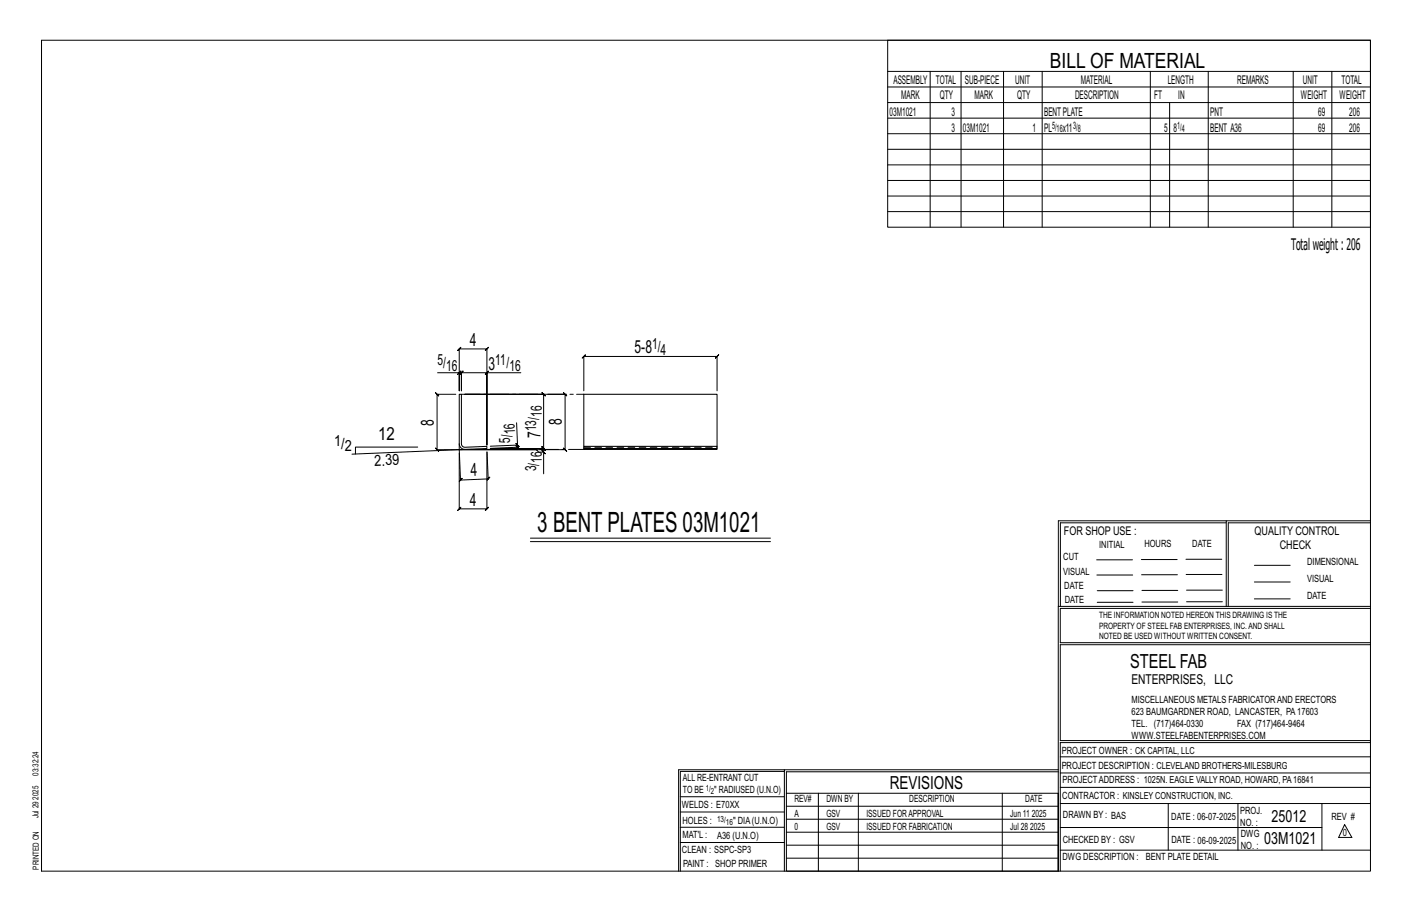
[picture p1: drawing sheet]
<svg xmlns="http://www.w3.org/2000/svg" width="432mm" height="279mm" viewBox="0 0 432 279" stroke-linecap="round" stroke-linejoin="round" font-family="sans-serif">
<defs><g id="words">
<text font-size="8.6" x="164.3" y="162.5">3 BENT PLATES 03M1021</text>
<text font-size="6.4" x="321.1" y="20.7">BILL OF MATERIAL</text>
<text font-size="5.9" x="345.6" y="204.1">STEEL FAB</text>
<g font-size="5.5">
<text x="143.6" y="105.7">4</text>
<text x="194.1" y="108">5-8</text>
<text x="149.4" y="113">3</text>
<text x="132.7" y="130.1" transform="rotate(-90 132.7 130.1)">8</text>
<text x="171.8" y="130.1" transform="rotate(-90 171.8 130.1)">8</text>
<text x="115.7" y="134.6">12</text>
<text x="165.3" y="133.9" transform="rotate(-90 165.3 133.9)">7</text>
<text x="144" y="145.6" transform="rotate(-2 144 145.6)">4</text>
<text x="143.6" y="154.6">4</text>
<text x="272.2" y="241.1">REVISIONS</text>
</g>
<g font-size="5.1">
<text x="388.9" y="251.3">25012</text>
<text x="386.6" y="258.1">03M1021</text>
</g>
<text font-size="4.9" x="394.8" y="76.4">Totalweight : 206</text>
<g font-size="4.7">
<text x="199.4" y="106.7">1/</text>
<text x="133.8" y="111.7">5/</text>
<text x="136.4" y="113.4">16</text>
<text x="151.4" y="111.7">11/</text>
<text x="155.8" y="113.4">16</text>
<text x="202" y="108.4">4</text>
<text x="164" y="131.9" transform="rotate(-90 164 131.9)">13/</text>
<text x="165.7" y="127.5" transform="rotate(-90 165.7 127.5)">16</text>
<text x="102.2" y="136.3">1/</text>
<text x="105.5" y="138">2</text>
<text x="156" y="135.4" transform="rotate(-92 156 135.4)">5/</text>
<text x="157.5" y="132.8" transform="rotate(-92 157.5 132.8)">16</text>
<text x="114.6" y="142.4" transform="rotate(-2 114.6 142.4)">2.39</text>
<text x="165.7" y="141.5" transform="rotate(-90 165.7 141.5)">16</text>
<text x="164" y="144.1" transform="rotate(-90 164 144.1)">3/</text>
</g>
<text font-size="4.2" x="346" y="209.1">ENTERPRISES, LLC</text>
<g font-size="3.7">
<text x="273.2" y="25.6">ASSEMBLY</text>
<text x="286.2" y="25.6">TOTAL</text>
<text x="295.1" y="25.6">SUB-PIECE</text>
<text x="310.4" y="25.6">UNIT</text>
<text x="330.5" y="25.6">MATERIAL</text>
<text x="357.1" y="25.6">LENGTH</text>
<text x="378.3" y="25.6">REMARKS</text>
<text x="398.4" y="25.6">UNIT</text>
<text x="410.2" y="25.6">TOTAL</text>
<text x="272.1" y="35.5">03M1021</text>
<text x="275.6" y="30.4">MARK</text>
<text x="287.4" y="30.4">QTY</text>
<text x="290.9" y="35.5">3</text>
<text x="298" y="30.4">MARK</text>
<text x="311" y="30.4">QTY</text>
<text x="319.3" y="35.5">BENTPLATE</text>
<text x="328.7" y="30.4">DESCRIPTION</text>
<text x="353" y="30.4">FT</text>
<text x="360.3" y="30.4">IN</text>
<text x="370.1" y="35.5">PNT</text>
<text x="397.8" y="30.4">WEIGHT</text>
<text x="403.2" y="35.5">69</text>
<text x="409.6" y="30.4">WEIGHT</text>
<text x="412.6" y="35.5">206</text>
<text x="290.9" y="40.2">3</text>
<text x="294.5" y="40.2">03M1021</text>
<text x="315.8" y="40.2">1</text>
<text x="319.3" y="40.2">PL</text>
<text x="325" y="40.2">x11</text>
<text x="356" y="40.2">5</text>
<text x="358.9" y="40.2">8</text>
<text x="370.1" y="40.2">BENT A36</text>
<text x="403.2" y="40.2">69</text>
<text x="412.6" y="40.2">206</text>
<text x="325.3" y="163.4">FOR SHOP USE :</text>
<text x="383.7" y="163.4">QUALITY CONTROL</text>
<text x="391.4" y="167.8">CHECK</text>
</g>
<g font-size="3.1">
<text x="321.7" y="39.4">5/</text>
<text x="323.1" y="40.5">16</text>
<text x="328.2" y="39.4">3/</text>
<text x="329.6" y="40.5">8</text>
<text x="360" y="39.4">1/</text>
<text x="361.4" y="40.5">4</text>
<text x="336.2" y="167.4">INITIAL</text>
<text x="350" y="167.1">HOURS</text>
<text x="364.6" y="167.2">DATE</text>
<text x="325.2" y="171.3">CUT</text>
<text x="399.8" y="172.8">DIMENSIONAL</text>
<text x="325.1" y="175.8">VISUAL</text>
<text x="399.8" y="177.9">VISUAL</text>
<text x="325.5" y="180">DATE</text>
<text x="325.7" y="184.4">DATE</text>
<text x="399.8" y="183.1">DATE</text>
<text x="346" y="215">MISCELLANEOUS METALS FABRICATORAND ERECTORS</text>
<text x="346" y="218.6">623 BAUMGARDNER ROAD, LANCASTER, PA17603</text>
<text x="346" y="225.8">WWW.STEELFABENTERPRISES.COM</text>
<text x="346" y="222.2">TEL. (717)464-0330</text>
<text x="378.3" y="222.2">FAX (717)464-9464</text>
<text x="324.7" y="230.5">PROJECT OWNER : CK CAPITAL, LLC</text>
<text x="208.8" y="238.8">ALL RE-ENTRANT CUT</text>
<text x="324.7" y="235.1">PROJECT DESCRIPTION : CLEVELAND BROTHERS-MILESBURG</text>
<text x="324.9" y="239.5">PROJECTADDRESS : 1025N. EAGLE VALLY ROAD, HOWARD, PA16841</text>
<text x="208.8" y="242.5">TO BE</text>
<text x="218.4" y="242.5">&quot; RADIUSED (U.N.O)</text>
<text x="242.9" y="245.3">REV#</text>
<text x="252.7" y="245.3">DWN BY</text>
<text x="278.1" y="245.3">DESCRIPTION</text>
<text x="313.5" y="245.3">DATE</text>
<text x="324.9" y="244.2">CONTRACTOR : KINSLEY CONSTRUCTION, INC.</text>
<text x="208.5" y="247">WELDS : E70XX</text>
<text x="208.7" y="251.7">HOLES :</text>
<text x="224.2" y="251.8">&quot; DIA(U.N.O)</text>
<text x="242.9" y="249.9">A</text>
<text x="252.7" y="249.9">GSV</text>
<text x="264.9" y="249.9">ISSUED FORAPPROVAL</text>
<text x="309" y="249.9">Jun 11</text>
<text x="315.5" y="249.9">2025</text>
<text x="325.1" y="250">DRAWN BY : BAS</text>
<text x="358.2" y="250.5">DATE : 06-07-2025</text>
<text x="379.3" y="248.9">PROJ.</text>
<text x="407.2" y="250.5">REV #</text>
<text x="208.7" y="256.3">MAT'L :</text>
<text x="219.3" y="256.4">A36 (U.N.O)</text>
<text x="242.9" y="253.8">0</text>
<text x="252.7" y="253.8">GSV</text>
<text x="264.9" y="253.8">ISSUED FOR FABRICATION</text>
<text x="309" y="253.8">Jul 28</text>
<text x="315" y="253.8">2025</text>
<text x="325" y="257.6">CHECKED BY : GSV</text>
<text x="358.3" y="257.7">DATE : 06-09-2025</text>
<text x="379.3" y="252.5">NO. :</text>
<text x="379.5" y="255.9">DWG</text>
<text x="410.6" y="255.5">0</text>
<text x="208.6" y="260.7">CLEAN : SSPC-SP3</text>
<text x="324.9" y="262.9">DWG DESCRIPTION :</text>
<text x="350.4" y="263">BENT PLATE DETAIL</text>
<text x="379.5" y="259.5">NO. :</text>
<text x="208.9" y="265">PAINT : SHOP PRIMER</text>
</g>
<g font-size="2.7">
<text x="336.1" y="189">THE INFORMATION NOTED HEREON THIS DRAWING IS THE</text>
<text x="336.1" y="195.4">NOTED BE USED WITHOUT WRITTEN CONSENT.</text>
<text x="336.1" y="192.2">PROPERTY OF STEEL FAB ENTERPRISES, INC.AND SHALL</text>
</g>
<g font-size="2.6">
<text x="215.9" y="241.8">1/</text>
<text x="217.4" y="242.7">2</text>
<text x="219.3" y="251.1">13/</text>
<text x="222" y="252.1">16</text>
</g>
<g font-size="2.5">
<text x="11.7" y="237.1" transform="rotate(-90 11.7 237.1)">03:32:24</text>
<text x="11.8" y="244.4" transform="rotate(-90 11.8 244.4)">2025</text>
<text x="11.8" y="250.1" transform="rotate(-90 11.8 250.1)">Jul 29</text>
<text x="11.9" y="265.8" transform="rotate(-90 11.9 265.8)">PRINTED ON</text>
</g>
</g></defs>
<g fill="none" stroke="#000" stroke-width=".31">
<path d="M12.7 12.3h406.4v254h-406.4zM271.5 12.3h147.6v57.2h-147.6zM271.5 21.8h147.6M271.5 26.6h147.6M271.5 31.4h147.6M271.5 36.1h147.6M284.5 21.8v47.7M293.9 21.8v47.7M306.9 21.8v47.7M318.7 21.8v47.7M351.8 21.8v47.7M357.7 31.4v38.1"/>
<path d="M369.5 21.8v47.7M395.5 21.8v47.7M407.3 21.8v47.7M271.5 40.9h147.6M271.5 45.6h147.6M271.5 50.4h147.6M271.5 55.2h147.6M271.5 59.9h147.6M271.5 64.7h147.6M133.8 113.9h6.6v5.6v-12.8l-.5 .5 1-1-.5 .5h8.5l-.5 .5 1-1-.5 .5v29.4v-22.2h10.4M140.4 113.9l-.5 .5 1-1zM140.4 113.9h.7l-.5 .5 1-1-.5 .5v5.6v-5.6l-.5 .5 1-1-.5 .5h7.8"/>
<path d="M148.9 113.9l.5-.5-1 1zM178.5 119.5v-10.5l-.5 .5 1-1-.5 .5h40.8l-.5 .5 1-1-.5 .5v10.5M127.7 136.7h-19v2.1M139.4 120.5h-5.7l-.5-.5 1 1-.5-.5v17l-.5-.5 1 1-.5-.5h6.7l.4 9.3-.4 .5 .9-1.1-.5 .6 8.5-.4-.5 .5 1-1-.5 .5-.4-8.2v17.4l.5-.5-1 1 .5-.5h-8.5l.5-.5-1 1 .5-.5v-17.1M140.4 137.5l-32.8 1.3M157.7 135.6l1.1 .9zM158 129.2l.3 6.9-8.4 .3M158.3 136.1v.6l-.5-.5 1 1-.5-.5-8.3 .4M165.7 137.7l1 1zM166.2 138.2v-1.1l.5 .5-1-1 .5 .5h-16.2h16.2l.5 .5-1-1 .5 .5v-16.6l.5 .5-1-1 .5 .5h-24h30.6l-.5-.5 1 1-.5-.5v17l-.5-.5 1 1-.5-.5h-32.4h23.6l.7 .7h1.5v6.6M375 159.8h-50.7v25.6M375 159.2h-51.3l-.1 107.1"/>
<path d="M419.1 159.2h-44.1v26.2M419.1 159.8h-43.5v25.6M162.2 164.5h73.4M162.2 165.6h73.4M335.4 171.1h10.9M335.4 175.8h11M349 171h11M349.1 175.7h11M362.7 171h10.9M362.7 175.6h11M383.6 172.8h11M383.6 177.9h11"/>
<path d="M323.7 185.4h95.4M335.5 184.1h11M335.5 180.6h11M349.2 184h11M349.2 180.5h11M362.9 180.4h10.9M362.9 184h10.9M383.6 183.1h11M419.1 186h-94.9v10.5h94.9M419.1 197.1h-94.9v29.3h94.9v.6h-94.9v39.3M239.9 235.8h-31.9v30.5M239.9 235.3h-32.4v31"/>
<path d="M323.6 235.3h-83.7v31M323.6 235.9h-83.1v6.6M324.2 236.3h94.9M324.2 231.4h94.9M208 252.9h31.9M208 257.5h31.9M208 243.6h31.9M208 248.2h31.9M240.5 242.5h83.1v23.8h-83.1zM240.5 258.4h83.1M240.5 254.4h83.1M240.5 250.4h83.1"/>
<path d="M240.5 246.5h83.1M250.3 242.5v23.8M262.5 242.5v23.8M306.5 242.5v23.8M324.2 253h80.1M324.2 245.6h94.9M324.2 259.9h94.9M324.2 240.7h94.9M357.3 245.6v14.3M378.6 245.6v14.3M404.3 245.6v14.3M411.2 252.1l2.2 3.9h-4z"/>
<path d="M240.5 262.3h83.1"/>
</g>
<path d="M140.4 120.5h.7l.2 15.7 .9 .5 6.7-.3v.7l-6.7 .3a1.72 1.72 0 0 1-1.8-1.7zM178.5 136.4h40.8v.7h-40.8zM178.5 137.1v.3h40.8v-.3M178.5 136.4v-15.9h40.8v15.9" fill="none" stroke="#000" stroke-width=".32"/>
<path d="M178.5 136.7h40.8" fill="none" stroke="#000" stroke-width=".31" stroke-dasharray="2 1.4"/>
<path d="M140.4 135.7v1.8l38.1-.1M141.1 120.5h37.4" fill="none" stroke="#000" stroke-width=".31" stroke-dasharray="5.8 1 1 1"/>
<use href="#words"/>
</svg>
